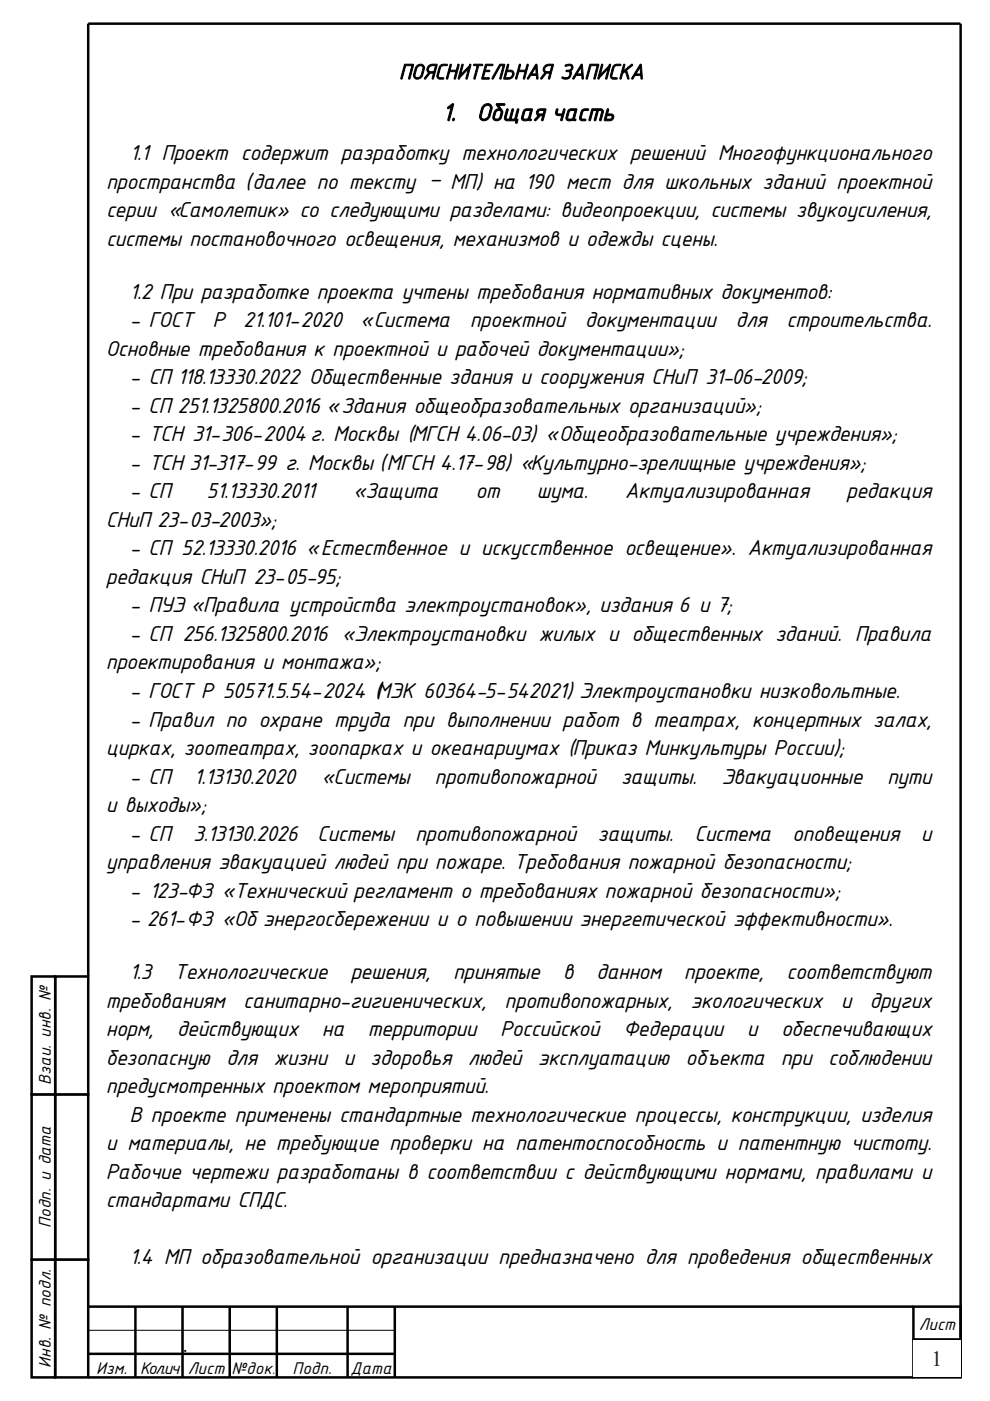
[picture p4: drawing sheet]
<svg xmlns="http://www.w3.org/2000/svg" width="210mm" height="297mm" viewBox="0 0 210 297" stroke-linecap="round" stroke-linejoin="round" font-family="sans-serif">
<defs><g id="words">
<g font-size="5.7">
<text x="93.8" y="25.6">1.</text>
<text x="101" y="25.6">Общая часть</text>
</g>
<g font-size="4.9">
<text x="84.6" y="16.8">ПОЯСНИТЕЛЬНАЯ ЗАПИСКА</text>
<text x="27.5" y="34">1.1 Проект содержит разработку технологических решений Многофункционального</text>
<text x="22.5" y="40">пространства (далее по тексту – МП) на 190 мест для школьных зданий проектной</text>
<text x="22.5" y="46.1">серии «Самолетик» со следующими разделами: видеопроекции, системы звукоусиления,</text>
<text x="22.5" y="52.1">системы постановочного освещения, механизмов и одежды сцены.</text>
<text x="27.5" y="63.3">1.2 При разработке проекта учтены требования нормативных документов:</text>
<text x="27.5" y="69.4">- ГОСТ</text>
<text x="45.1" y="69.4">Р</text>
<text x="51.6" y="69.4">21.101-2020</text>
<text x="76.4" y="69.4">«Система</text>
<text x="99.6" y="69.4">проектной</text>
<text x="124.1" y="69.4">документации</text>
<text x="156" y="69.4">для</text>
<text x="166.8" y="69.4">строительства.</text>
<text x="22.5" y="75.4">Основные требования к проектной и рабочей документации»;</text>
<text x="27.5" y="81.5">- СП 118.13330.2022 Общественные здания и сооружения СНиП 31-06-2009;</text>
<text x="27.5" y="87.5">- СП 251.1325800.2016 «Здания общеобразовательных организаций»;</text>
<text x="27.5" y="93.6">- ТСН 31-306-2004г. Москвы (МГСН 4.06-03) «Общеобразовательные учреждения»;</text>
<text x="27.5" y="99.6">- ТСН 31-317-99 г. Москвы (МГСН 4.17-98) «Культурно-зрелищные учреждения»;</text>
<text x="27.5" y="105.7">- СП</text>
<text x="43.8" y="105.7">51.13330.2011</text>
<text x="74.9" y="105.7">«Защита</text>
<text x="100.8" y="105.7">от</text>
<text x="113.8" y="105.7">шума.</text>
<text x="132.6" y="105.7">Актуализированная</text>
<text x="179.5" y="105.7">редакция</text>
<text x="22.5" y="111.7">СНиП 23-03-2003»;</text>
<text x="27.5" y="117.8">- СП 52.13330.2016 «Естественное и искусственное освещение». Актуализированная</text>
<text x="22.5" y="123.8">редакция СНиП 23-05-95;</text>
<text x="27.5" y="129.9">- ПУЭ «Правила устройства электроустановок», издания 6 и 7;</text>
<text x="27.5" y="135.9">- СП 256.1325800.2016 «Электроустановки жилых и общественных зданий. Правила</text>
<text x="22.4" y="141.9">проектирования и монтажа»;</text>
<text x="27.5" y="148">- ГОСТ Р 50571.5.54-2024 (МЭК 60364-5-542021) Электроустановки низковольтные.</text>
<text x="27.5" y="154">- Правил по охране труда при выполнении работ в театрах, концертных залах,</text>
<text x="22.4" y="160.1">цирках, зоотеатрах, зоопарках и океанариумах (Приказ Минкультуры России);</text>
<text x="27.4" y="166.1">- СП</text>
<text x="41.1" y="166.1">1.13130.2020</text>
<text x="68.2" y="166.1">«Системы</text>
<text x="92.2" y="166.1">противопожарной</text>
<text x="131.7" y="166.1">защиты.</text>
<text x="153" y="166.1">Эвакуационные</text>
<text x="188.2" y="166.1">пути</text>
<text x="22.4" y="172.2">и выходы»;</text>
<text x="27.4" y="178.2">- СП</text>
<text x="41" y="178.2">3.13130.2026</text>
<text x="67.3" y="178.2">Системы</text>
<text x="88" y="178.2">противопожарной</text>
<text x="126.7" y="178.2">защиты.</text>
<text x="147.3" y="178.2">Система</text>
<text x="168" y="178.2">оповещения</text>
<text x="195.3" y="178.2">и</text>
<text x="22.4" y="184.3">управления эвакуацией людей при пожаре. Требования пожарной безопасности;</text>
<text x="27.5" y="190.3">- 123-ФЗ «Технический регламент о требованиях пожарной безопасности»;</text>
<text x="27.4" y="196.4">- 261-ФЗ «Об энергосбережении и о повышении энергетической эффективности».</text>
<text x="27.4" y="207.6">1.3</text>
<text x="36.9" y="207.6">Технологические</text>
<text x="74.3" y="207.6">решения,</text>
<text x="96.1" y="207.6">принятые</text>
<text x="119.3" y="207.6">в</text>
<text x="126.4" y="207.6">данном</text>
<text x="145" y="207.6">проекте,</text>
<text x="166.8" y="207.6">соответствуют</text>
<text x="22.4" y="213.6">требованиям</text>
<text x="51.6" y="213.6">санитарно-гигиенических,</text>
<text x="107" y="213.6">противопожарных,</text>
<text x="146.5" y="213.6">экологических</text>
<text x="178.3" y="213.6">и</text>
<text x="184.4" y="213.6">других</text>
<text x="22.4" y="219.7">норм,</text>
<text x="37.5" y="219.7">действующих</text>
<text x="68.2" y="219.7">на</text>
<text x="78" y="219.7">территории</text>
<text x="106.1" y="219.7">Российской</text>
<text x="132.2" y="219.7">Федерации</text>
<text x="158.4" y="219.7">и</text>
<text x="165.7" y="219.7">обеспечивающих</text>
<text x="22.4" y="225.7">безопасную для жизни и здоровья людей эксплуатацию объекта при соблюдении</text>
<text x="22.4" y="231.8">предусмотренных проектом мероприятий.</text>
<text x="27.5" y="237.8">В проекте применены стандартные технологические процессы, конструкции, изделия</text>
<text x="22.4" y="243.9">и материалы, не требующие проверки на патентоспособность и патентную чистоту.</text>
<text x="22.4" y="249.9">Рабочие чертежи разработаны в соответствии с действующими нормами, правилами и</text>
<text x="22.4" y="256">стандартами СПДС.</text>
<text x="27.4" y="268.1">1.4 МП образовательной организации предназначено для проведения общественных</text>
</g>
<text font-size="4.6" fill="#0f243e" x="197.6" y="289.6">1</text>
<text font-size="4.2" x="38.8" y="286.6">.</text>
<g font-size="3.9">
<text x="10.8" y="230" transform="rotate(-90 10.8 230)">Взаи. инв. №</text>
<text x="10.8" y="260.3" transform="rotate(-90 10.8 260.3)">Подп. и дата</text>
<text x="194.9" y="282.1">Лист</text>
<text x="10.8" y="289.9" transform="rotate(-90 10.8 289.9)">Инв. № подл.</text>
<text x="20.4" y="291.4">Изм.</text>
<text x="29.7" y="291.4">Кол.ич</text>
<text x="39.8" y="291.4">Лист</text>
<text x="49.1" y="291.4">№док</text>
<text x="62.1" y="291.4">Подп.</text>
<text x="74.3" y="291.4">Дата</text>
</g>
<text font-size="3.2" x="57.7" y="291.4">.</text>
</g></defs>
<path d="M18.7 282h10v5h-10zM18.7 287h10v5h-10zM28.7 282h10v5h-10zM28.7 287h10v5h-10zM48.7 282h10v5h-10zM48.7 287h10v5h-10zM58.7 282h15v5h-15zM58.7 287h15v5h-15zM73.7 282h10v5h-10zM73.7 287h10v5h-10z" fill="none" stroke="#000" stroke-width=".21"/>
<path d="M193.7 277h10.1v7h-10.1zM193.7 284h10.1v8h-10.1z" fill="none" stroke="#000" stroke-width=".53"/>
<path d="M11.7 267h7v25h-7z" fill="#fff"/>
<path d="M6.7 267h5v25h-5zM11.7 267h7v25h-7z" fill="none" stroke="#000" stroke-width=".53"/>
<path d="M11.7 232.1h7v34.9h-7z" fill="#fff"/>
<path d="M11.7 232h7v35h-7z" fill="none" stroke="#000" stroke-width=".53"/>
<path d="M6.7 232.1h5v34.9h-5z" fill="#fff"/>
<path d="M6.7 232h5v35h-5z" fill="none" stroke="#000" stroke-width=".53"/>
<path d="M11.7 207h7v25h-7z" fill="#fff"/>
<path d="M11.7 207h7v25h-7z" fill="none" stroke="#000" stroke-width=".53"/>
<path d="M6.7 207h5v25h-5z" fill="#fff"/>
<path d="M203.7 5h-185v202M203.8 5v287M6.7 207h5v25h-5zM18.7 277h175M28.7 277v15M38.7 277v15M48.7 277v15M58.7 277v15M73.7 277v15M83.7 277v15M18.7 292h175M18.7 287h65" fill="none" stroke="#000" stroke-width=".53"/>
<path d="M38.7 282h10v5h-10zM38.7 287h10v5h-10z" fill="none" stroke="#000" stroke-width=".21"/>
<path d="M193.7 284h10v7.8h-10z" fill="#fff"/>
<use href="#words"/>
</svg>
